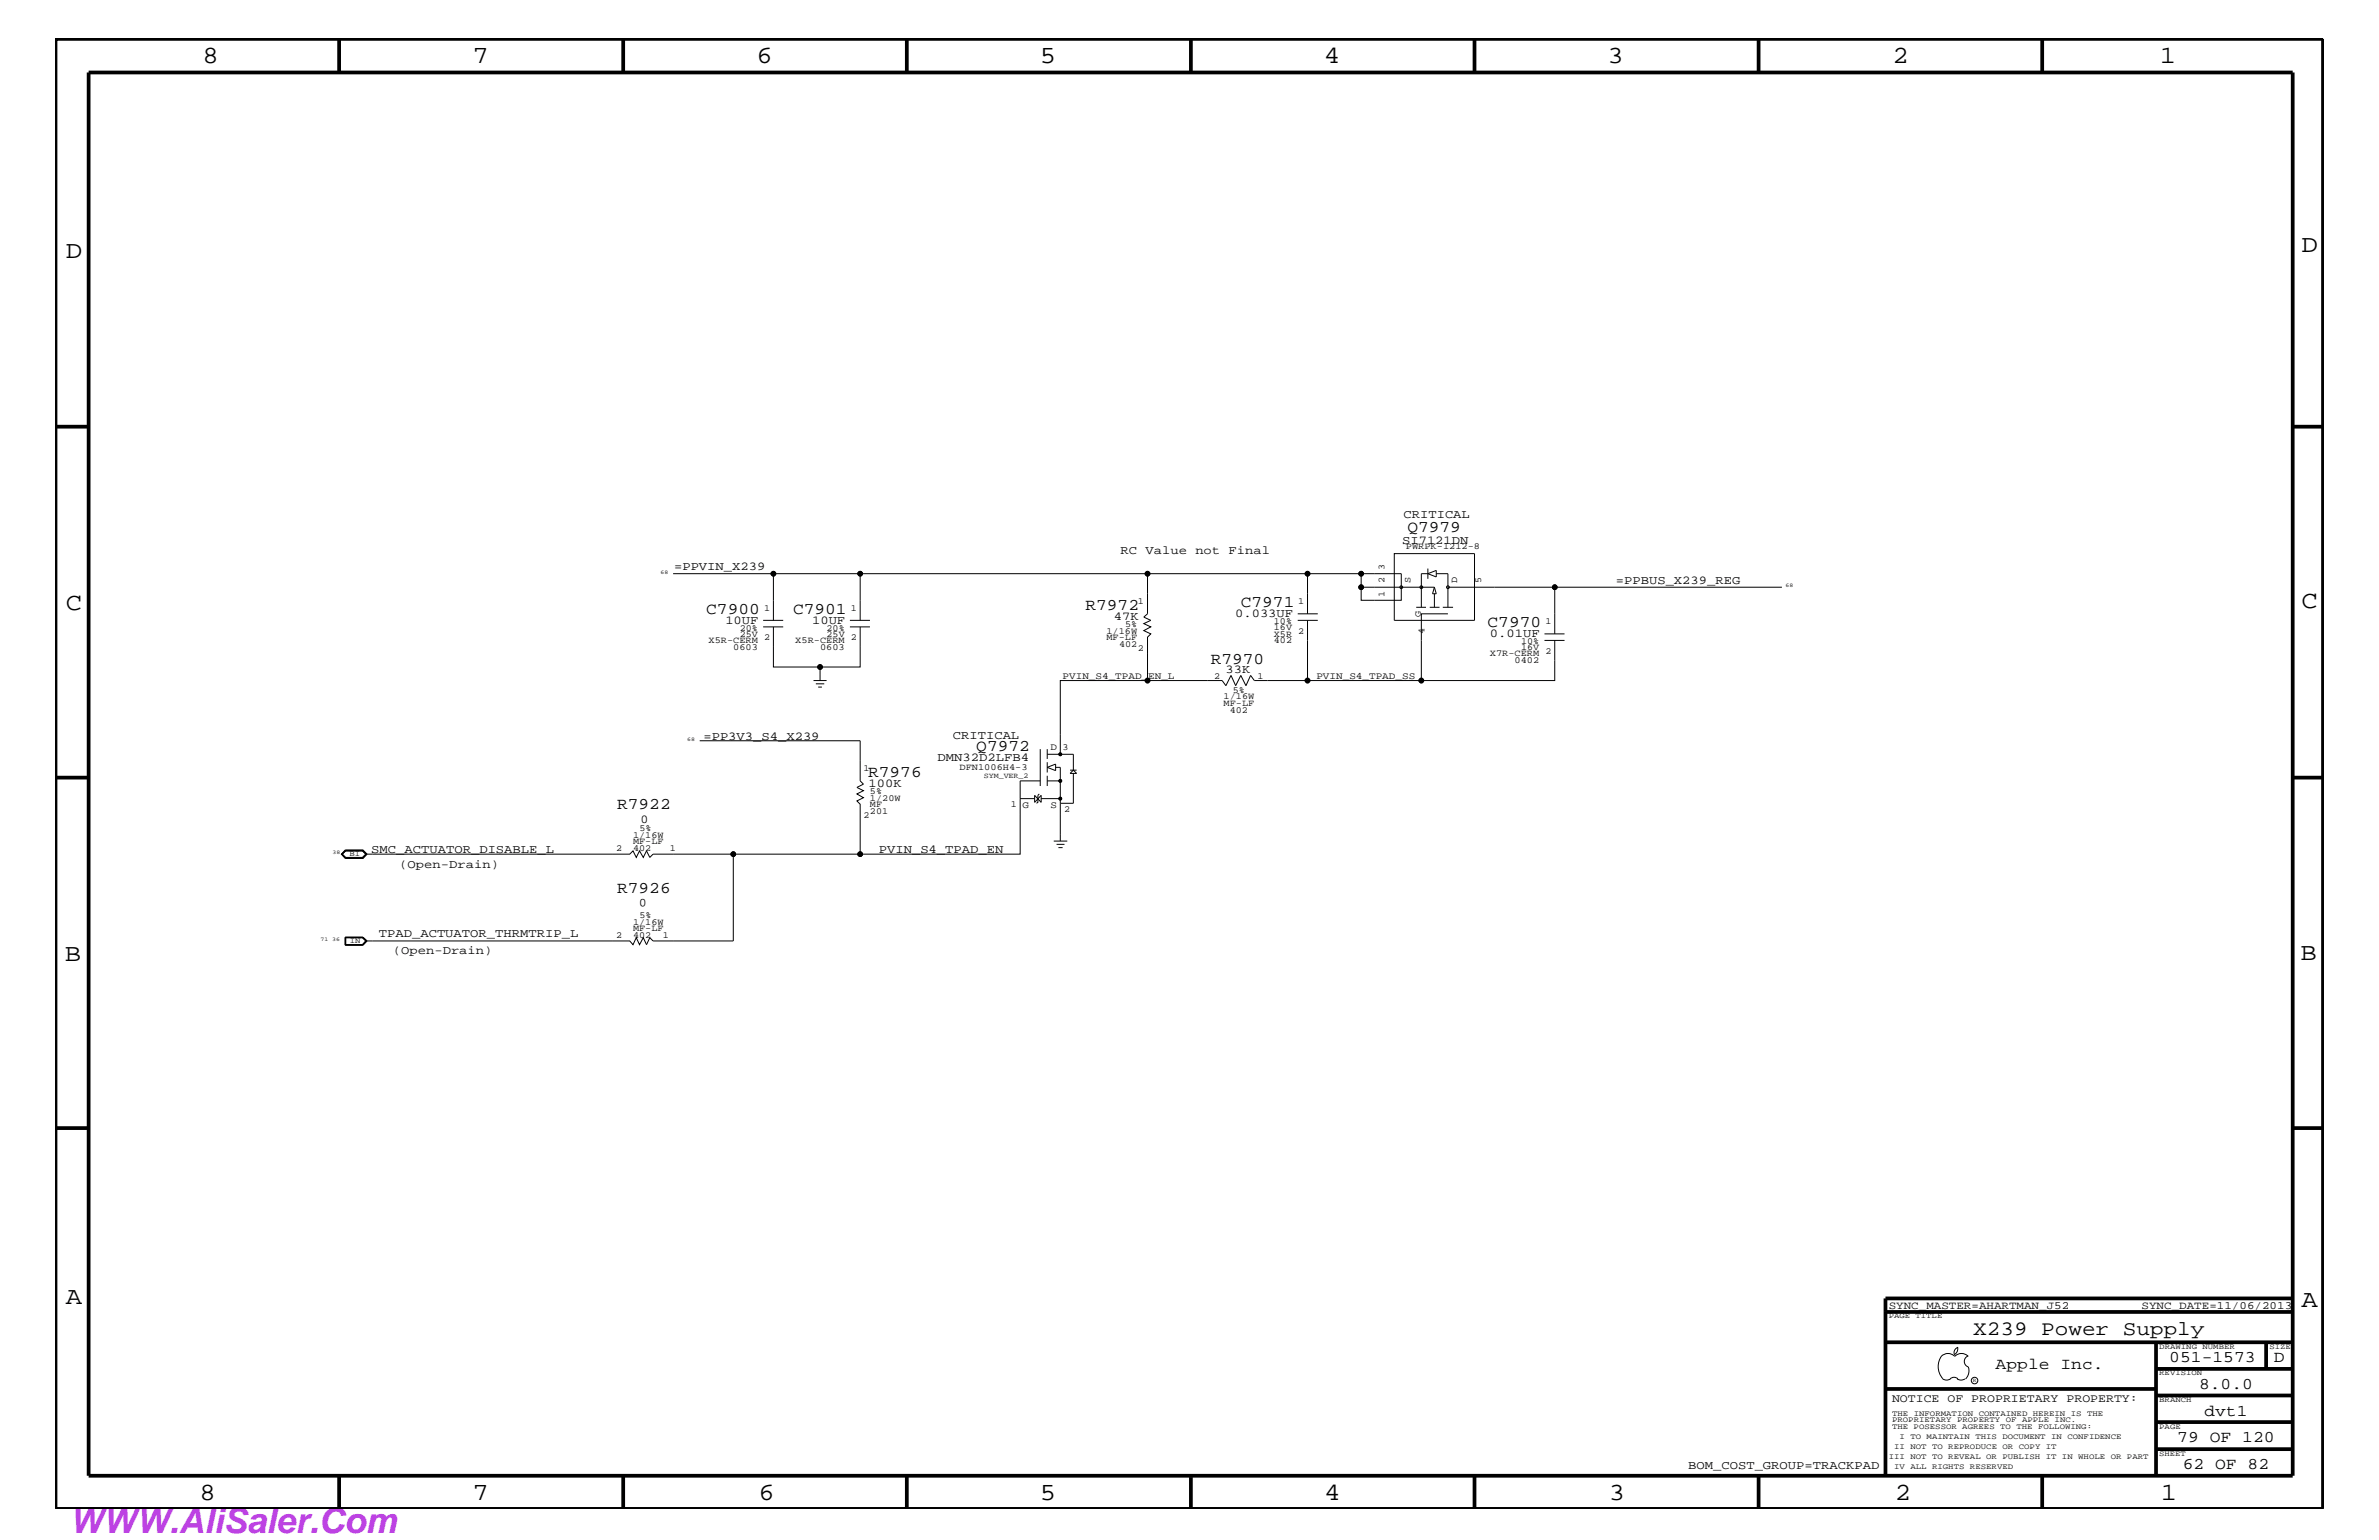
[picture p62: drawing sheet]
<svg xmlns="http://www.w3.org/2000/svg" width="432mm" height="279mm" viewBox="0 0 432 279" stroke-linecap="round" stroke-linejoin="round" font-family="sans-serif">
<defs><g id="words">
<text font-size="6.3" fill="#bd42e3" x="12.7" y="278.1">WWW.AliSaler.Com</text>
<g font-size="4.5">
<text x="36.7" y="11.5">8</text>
<text x="85.8" y="11.5">7</text>
<text x="137.3" y="11.5">6</text>
<text x="188.7" y="11.5">5</text>
<text x="240.3" y="11.5">4</text>
<text x="291.8" y="11.5">3</text>
<text x="343.5" y="11.5">2</text>
<text x="392" y="11.5">1</text>
<text x="11.9" y="46.8">D</text>
<text x="417.7" y="45.7">D</text>
<text x="11.9" y="110.6">C</text>
<text x="417.7" y="110.4">C</text>
<text x="11.8" y="174.3">B</text>
<text x="417.6" y="174.2">B</text>
<text x="11.9" y="236.7">A</text>
<text x="417.7" y="237.1">A</text>
<text x="36.2" y="272.1">8</text>
<text x="85.8" y="272.1">7</text>
<text x="137.7" y="272.1">6</text>
<text x="188.7" y="272.1">5</text>
<text x="240.4" y="272.1">4</text>
<text x="292" y="272.1">3</text>
<text x="343.9" y="272.1">2</text>
<text x="392.2" y="272.1">1</text>
</g>
<text font-size="3.7" x="358.1" y="242.3">X239 Power Supply</text>
<g font-size="3">
<text x="255.4" y="96.5">Q7979</text>
<text x="128.2" y="111.4">C7900</text>
<text x="143.9" y="111.4">C7901</text>
<text x="197" y="110.6">R7972</text>
<text x="225.2" y="110.2">C7971</text>
<text x="270" y="113.7">C7970</text>
<text x="219.8" y="120.4">R7970</text>
<text x="177.2" y="136.2">Q7972</text>
<text x="157.6" y="140.9">R7976</text>
<text x="112" y="146.8">R7922</text>
<text x="112" y="162">R7926</text>
<text x="362.2" y="248.4">Apple Inc.</text>
<text x="393.7" y="247.1">051-1573</text>
<text x="399.2" y="252">8.0.0</text>
<text x="412.7" y="247.1">D</text>
<text x="400.1" y="256.8">dvt1</text>
<text x="395.2" y="261.6">79 OF 120</text>
<text x="396.2" y="266.6">62 OF 82</text>
</g>
<g font-size="2.2">
<text x="254.8" y="93.9">CRITICAL</text>
<text x="203.4" y="100.4">RC Value not Final</text>
<text x="254.5" y="98.7">SI7121DN</text>
<text x="122.3" y="103.5">=PPVIN_X239</text>
<text x="293.3" y="105.9">=PPBUS_X239_REG</text>
<text x="131.7" y="113.1">10UF</text>
<text x="147.4" y="113.1">10UF</text>
<text x="202.2" y="112.5">47K</text>
<text x="224.2" y="112">0.033UF</text>
<text x="270.4" y="115.6">0.01UF</text>
<text x="222.5" y="122.1">33K</text>
<text x="127.7" y="134.2">=PP3V3_S4_X239</text>
<text x="173" y="134.1">CRITICAL</text>
<text x="157.6" y="142.8">100K</text>
<text x="170.2" y="138.1">DMN32D2LFB4</text>
<text x="116.2" y="149.3">0</text>
<text x="67.4" y="154.7">SMC_ACTUATOR_DISABLE_L</text>
<text x="159.5" y="154.7">PVIN_S4_TPAD_EN</text>
<text x="72.5" y="157.4">(Open-Drain)</text>
<text x="117.4" y="163.1" transform="rotate(-180 117.4 163.1)">0</text>
<text x="68.7" y="170">TPAD_ACTUATOR_THRMTRIP_L</text>
<text x="71.3" y="173.2">(Open-Drain)</text>
<text x="306.4" y="266.6">BOM_COST_GROUP=TRACKPAD</text>
</g>
<text font-size="2.1" x="343.4" y="254.4">NOTICE OF PROPRIETARY PROPERTY:</text>
<g font-size="2">
<text x="342.8" y="237.4">SYNC_MASTER=AHARTMAN_J52</text>
<text x="388.7" y="237.4">SYNC_DATE=11/06/2013</text>
</g>
<g font-size="1.8">
<text x="192.9" y="123.2">PVIN_S4_TPAD_EN_L</text>
<text x="238.9" y="123.2">PVIN_S4_TPAD_SS</text>
<text x="190.7" y="136.1">D</text>
<text x="185.6" y="146.7">G</text>
<text x="190.7" y="146.7">S</text>
</g>
<g font-size="1.7">
<text x="255.2" y="99.6">PWRPK-1212-8</text>
<text x="251.3" y="105.9" transform="rotate(-90 251.3 105.9)">2</text>
<text x="251.3" y="103.5" transform="rotate(-90 251.3 103.5)">3</text>
<text x="256" y="105.9" transform="rotate(-90 256 105.9)">S</text>
<text x="264.5" y="105.9" transform="rotate(-90 264.5 105.9)">D</text>
<text x="268.8" y="105.9" transform="rotate(-90 268.8 105.9)">5</text>
<text x="138.7" y="110.8">1</text>
<text x="154.4" y="110.8">1</text>
<text x="204.2" y="113.7">5%</text>
<text x="206.5" y="109.5">1</text>
<text x="231.2" y="113.1">10%</text>
<text x="235.6" y="109.5">1</text>
<text x="251.3" y="108.3" transform="rotate(-90 251.3 108.3)">1</text>
<text x="257.9" y="112" transform="rotate(-90 257.9 112)">G</text>
<text x="280.5" y="113.1">1</text>
<text x="128.6" y="116.7">X5R-CERM</text>
<text x="133.1" y="117.9">0603</text>
<text x="134.3" y="114.4">20%</text>
<text x="134.3" y="115.5">25V</text>
<text x="138.7" y="116.2">2</text>
<text x="144.4" y="116.7">X5R-CERM</text>
<text x="148.8" y="117.9">0603</text>
<text x="150" y="114.4">20%</text>
<text x="150" y="115.5">25V</text>
<text x="154.4" y="116.2">2</text>
<text x="200.8" y="115">1/16W</text>
<text x="200.8" y="116.2">MF-LF</text>
<text x="203.1" y="117.4">402</text>
<text x="206.5" y="118.1">2</text>
<text x="231.2" y="114.2">16V</text>
<text x="231.2" y="116.7">402</text>
<text x="231.2" y="115.5">X5R</text>
<text x="235.6" y="115">2</text>
<text x="258.6" y="115" transform="rotate(-90 258.6 115)">4</text>
<text x="270.4" y="119.1">X7R-CERM 2</text>
<text x="276.1" y="117.9">16V</text>
<text x="276.1" y="116.8">10%</text>
<text x="220.4" y="123.1">2</text>
<text x="223.8" y="125.7">5%</text>
<text x="228.3" y="123.1">1</text>
<text x="274.9" y="120.3">0402</text>
<text x="222.1" y="126.9">1/16W</text>
<text x="222.1" y="128">MF-LF</text>
<text x="223.2" y="129.3">402</text>
<text x="192.9" y="136">3</text>
<text x="156.7" y="139.8">1</text>
<text x="174.2" y="139.7">DFN1006H4-3</text>
<text x="156.7" y="148.4">2</text>
<text x="157.9" y="147.7">201</text>
<text x="157.9" y="145.3">1/20W</text>
<text x="157.9" y="144">5%</text>
<text x="157.9" y="146.5">MF</text>
<text x="183.5" y="146.5">1</text>
<text x="193.1" y="147.3">2</text>
<text x="111.8" y="154.4">2</text>
<text x="114.9" y="154.4">402</text>
<text x="114.9" y="153.2">MF-LF</text>
<text x="114.9" y="152">1/16W</text>
<text x="116.1" y="150.7">5%</text>
<text x="121.6" y="154.4">1</text>
<text x="114.9" y="167.8">1/16W</text>
<text x="116.1" y="166.5">5%</text>
<text x="111.8" y="170.1">2</text>
<text x="114.9" y="168.9">MF-LF</text>
<text x="114.9" y="170.1">402</text>
<text x="120.3" y="170.1">1</text>
</g>
<g font-size="1.4">
<text x="178.6" y="141.1">SYM_VER_2</text>
<text x="63.4" y="155.4">BI</text>
<text x="63.5" y="171.1">IN</text>
<text x="342.8" y="239.2">PAGE TITLE</text>
<text x="391.9" y="244.7">DRAWING NUMBER</text>
<text x="411.9" y="244.7">SIZE</text>
<text x="391.9" y="249.5">REVISION</text>
<text x="343.4" y="256.8">THE INFORMATION CONTAINED HEREIN IS THE</text>
<text x="391.9" y="254.4">BRANCH</text>
<text x="343.4" y="258">PROPRIETARY PROPERTY OF APPLE INC.</text>
<text x="343.4" y="259.3">THE POSESSOR AGREES TO THE FOLLOWING:</text>
<text x="343.8" y="262.9">II NOT TO REPRODUCE OR COPY IT</text>
<text x="344.8" y="261.1">I TO MAINTAIN THIS DOCUMENT IN CONFIDENCE</text>
<text x="391.9" y="259.3">PAGE</text>
<text x="342.8" y="264.7">III NOT TO REVEAL OR PUBLISH IT IN WHOLE OR PART</text>
<text x="343.8" y="266.6">IV ALL RIGHTS RESERVED</text>
<text x="391.9" y="264.1">SHEET</text>
</g>
<g font-size="1">
<text x="119.9" y="104.1">68</text>
<text x="324.1" y="106.5">68</text>
<text x="124.7" y="134.4">68</text>
<text x="60.4" y="155">38</text>
<text x="58.2" y="170.7">71 36</text>
<text x="358.1" y="250.7">R</text>
</g>
</g></defs>
<g fill="none" stroke="#000" stroke-width=".18">
<path d="M122.2 104.1h18.2v8.5M138.5 113.7h3.7M138.5 112.6h3.7M140.4 113.7v7.3h8.4v2.5M140.4 104.1h15.7v8.5M154.3 113.7h3.6M154.3 112.6h3.6M156.1 113.7v7.3h-7.3M156.1 104.1h52.2M235.5 112.6h3.7M235.5 111.4h3.7M237.3 104.1h17v4.8h-7.2v-2.4h13.2"/>
<path d="M237.3 111.4v-7.3h-29v7.3l-.7 .6 1.3 .6-1.3 .5 1.3 .6-1.3 .7 1.3 .6-.6 .6v7.9M237.3 112.6v10.9M247.1 104.1v2.4M253.1 100.4h14.5v12.2h-14.5zM257 110.2h1.8M259.2 103.2v1.8M259.2 104.1l1.5-.6v1.2zM259.2 104.1h-1.2v6.1M259.5 110.2h1.8M260.3 107.7v2.5M260.3 106.5l.4 1.2h-.7zM260.7 104.1h2.1v6.1"/>
<path d="M261.9 110.2h1.8M262.8 111.4h-4.8v12.1h24.2v-7.3M262.8 106.5h19.4M280.3 116.2h3.7M280.3 115h3.7M323.4 106.5h-41.2v8.5M127 134.4h29.1v7.3l.6 .6-1.2 .6 1.2 .6-1.2 .5 1.2 .7-1.2 .6 .6 .6v9.1h-23M147.7 123.5h2.3M148.1 124.1h1.5M148.5 124.7h.7M188.8 135.9v6.7M190.1 135.9v1.8"/>
<path d="M190.1 138.3v1.9M190.1 139.2l1.5-.6v1.2zM190.1 136.8h4.7v2.9M191.6 139.2h.8v13.4M194.2 139.7h1.2M258 123.5h-30.3l-.7-1-.9 1.9-.9-1.9-.9 1.9-.9-1.9-.9 1.9-.7-.9h-29.4v13.3M62 155l.7-.7h3.2l.6 .7-.6 .7h-3.2zM62.1 155l.6-.6h3.1l.7 .6-.7 .6h-3.1zM62.7 154.2h3.2l.7 .8-.7 .7h-3.2l-.7-.7zM62.7 154.4h3.1l.6 .6h47.9l.6-.6 .6 1.2 .6-1.2 .7 1.2 .5-1.2 .6 1.2 .6-.6h14.6v15.7h-14.6l-.6-.6-.6 1.3-.5-1.3-.7 1.3-.6-1.3-.6 1.3-.6-.7h-47.9M62.7 154.4l-.6 .6 .6 .6h3.1l.6-.6M185.2 144.9h2.6"/>
<path d="M187.8 144.3l1.2 1.3v-1.3l-1.2 1.3zM188.6 144l-.2 .3v1.3l-.3 .1M188.8 141.7h-3.6v13.3h-29.1M189 144.9h3.4M190.1 141.7h2.3M190.1 140.7v1.9M191.3 152.6h2.4M191.8 153.2h1.4M192.1 153.8h.8M194.2 140.3l.6-.6 .6 .6zM194.8 140.3v5.4h-2.4M65.8 170.1l.7 .6-.7 .7"/>
<path d="M65.8 170.1h-3.1v1.3h3.1M65.8 170.1l.6 .6M65.9 170l.6 .7-.6 .8M65.9 170h-3.2v1.5h3.2M65.9 170l.7 .7-.7 .8M66.4 170.7l-.6 .7M352.3 246.1a1.72 1.72 0 0 1 2.5 0 1.69 1.69 0 0 1 2.4 0M352.4 246a3.2 3.2 0 0 0 .4 4.3l.8 .1 .4-.2M354 250.2l.7-.3 .7 .3M355.2 250.2l.7 .2 .7-.2M355.3 244.4v.3a1.18 1.18 0 0 1-.6 1.1M355.4 244.4a.99 .99 0 0 0-.6 1.4"/>
<path d="M357.2 246a1.04 1.04 0 0 0-.7 1 1.04 1.04 0 0 0 .7 1M357.3 248l.1 .7a2.11 2.11 0 0 1-.6 1.5"/>
<circle cx="140.4" cy="104.1" r=".42"/>
<circle cx="156.1" cy="104.1" r=".42"/>
<circle cx="208.3" cy="104.1" r=".42"/>
<circle cx="237.3" cy="104.1" r=".42"/>
<circle cx="247.1" cy="104.1" r=".42"/>
<circle cx="247.1" cy="106.5" r=".42"/>
<circle cx="254.3" cy="106.5" r=".25"/>
<circle cx="258" cy="106.5" r=".25"/>
<circle cx="262.8" cy="106.5" r=".25"/>
<circle cx="282.2" cy="106.5" r=".42"/>
<circle cx="148.8" cy="121" r=".42"/>
<circle cx="192.4" cy="136.8" r=".25"/>
<circle cx="208.3" cy="123.5" r=".42"/>
<circle cx="237.3" cy="123.5" r=".42"/>
<circle cx="258" cy="123.5" r=".42"/>
<circle cx="133.1" cy="155" r=".42"/>
<circle cx="156.1" cy="155" r=".42"/>
<circle cx="192.4" cy="144.9" r=".25"/>
<circle cx="192.4" cy="141.7" r=".25"/>
<circle cx="358.4" cy="250.5" r=".59"/>
</g>
<g fill="#000">
<circle cx="140.4" cy="104.1" r=".42"/>
<circle cx="156.1" cy="104.1" r=".42"/>
<circle cx="208.3" cy="104.1" r=".42"/>
<circle cx="237.3" cy="104.1" r=".42"/>
<circle cx="247.1" cy="106.5" r=".42"/>
<circle cx="247.1" cy="104.1" r=".42"/>
<circle cx="282.2" cy="106.5" r=".42"/>
<circle cx="148.8" cy="121" r=".42"/>
<circle cx="192.4" cy="136.8" r=".25"/>
<circle cx="208.3" cy="123.5" r=".42"/>
<circle cx="237.3" cy="123.5" r=".42"/>
<circle cx="258" cy="123.5" r=".42"/>
<circle cx="133.1" cy="155" r=".42"/>
<circle cx="156.1" cy="155" r=".42"/>
<circle cx="192.4" cy="144.9" r=".25"/>
<circle cx="192.4" cy="141.7" r=".25"/>
</g>
<g fill="none" stroke="#000" stroke-width=".68" stroke-linecap="butt">
<path d="M10.1 7.1h411.5v266.7h-411.5zM16.1 13.2h400v254.5h-400zM61.6 7.1v6.1M113.1 7.1v6.1M164.6 7.1v6.1M216.2 7.1v6.1M267.6 7.1v6.1M319.2 7.1v6.1M370.7 7.1v6.1M10.1 77.4h6M416.1 77.4h5.5M10.1 141.1h6"/>
<path d="M416.1 141.1h5.5M10.1 204.7h6M416.1 204.7h5.5M342.2 238h73.9M416.1 235.6h-73.9v32.1M342.2 252h49.1M342.2 243.5h73.9M391.3 258h24.8M391.3 253.2h24.8M391.3 248.4h24.8M391.3 243.5v24.2M411.3 243.5v4.9"/>
<path d="M61.6 267.7v6.1M113.1 267.7v6.1M164.6 267.7v6.1M216.2 268v5.8M267.6 267.7v6.1M319.2 267.7v6.1M370.7 267.7v6.1M391.3 262.9h24.8"/>
</g>
<use href="#words"/>
</svg>
